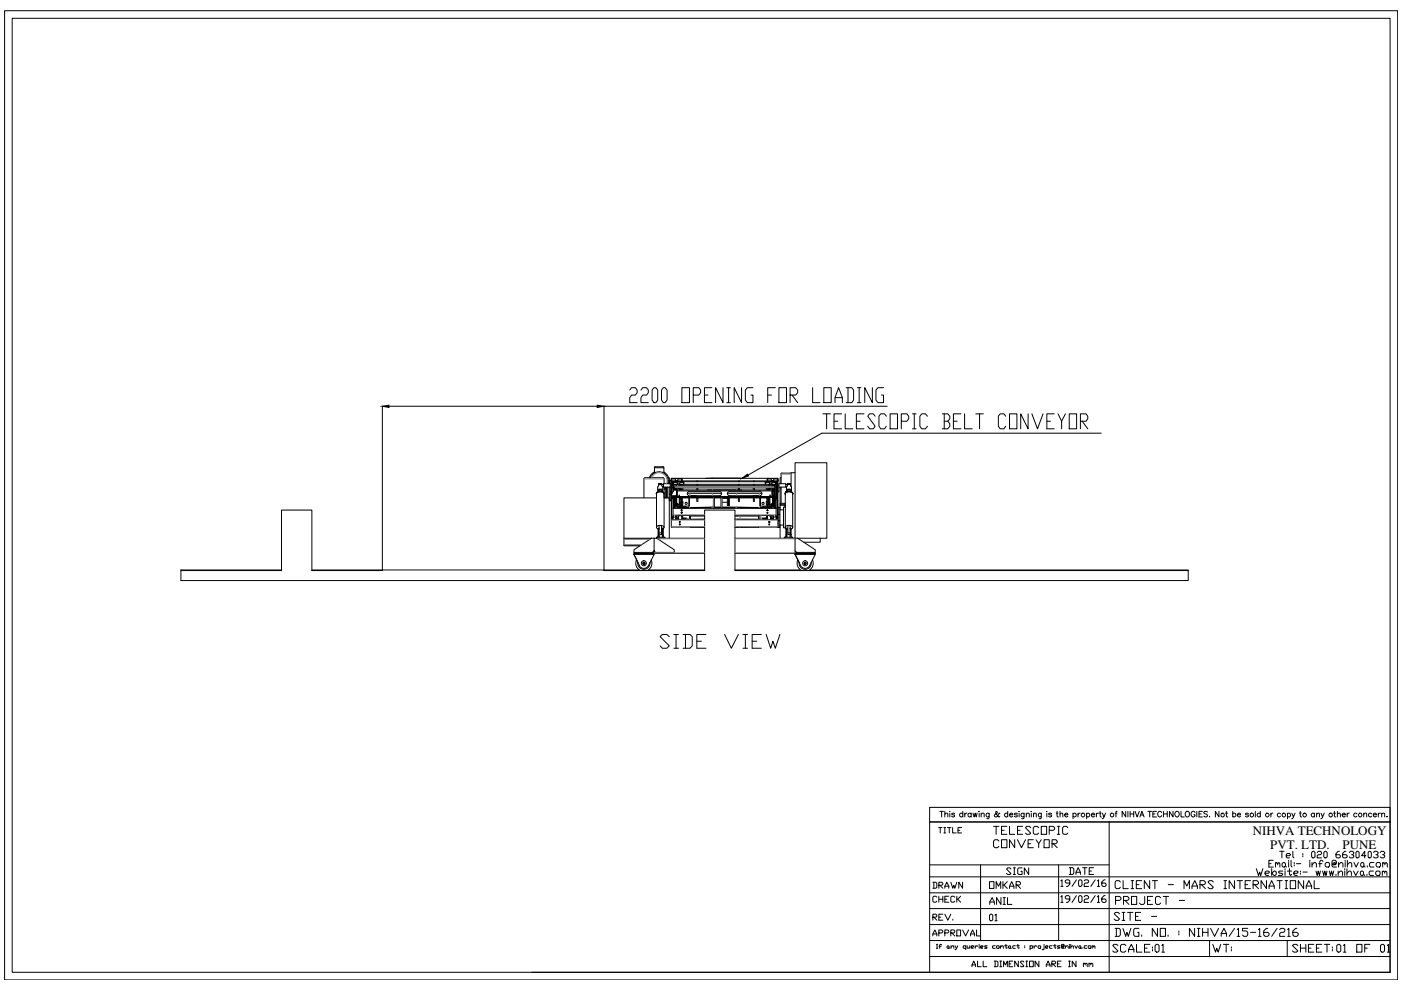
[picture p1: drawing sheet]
<svg xmlns="http://www.w3.org/2000/svg" width="297mm" height="210mm" viewBox="0 0 297 210" stroke-linecap="round" stroke-linejoin="round" font-family="sans-serif">
<defs><g id="words">
<g font-size="2.8">
<text x="265.6" y="177.1">NIHVA TECHNOLOGY</text>
<text x="269.3" y="180">PVT. LTD.</text>
<text x="284.7" y="180">PUNE</text>
</g>
</g></defs>
<!-- layer: 0 -->
<g fill="none" stroke="#000" stroke-width=".21">
<path d="M1 2.3h295.3v205.5h-295.3zM2.6 3.9h292.1v202.2h-292.1zM81.1 86.1v34.7M82.5 86.1h44.1M133.5 82.7l.4-.5h.8l.4 .5v.6l-.4 .5h-.8l-.4 .5v1.1h1.6M135.9 82.7l.4-.5h.8l.4 .5v.6l-.4 .5h-.8l-.4 .5v1.1h1.6M138.6 82.2h.5l.3 .5v2.1l-.3 .6h-.5l-.3-.6v-2.1zM139 98.9l-.3 .3M139 99h1.5M140.5 98.9l.3 .3M140.6 82.2h.4l.4 .5v2.1l-.4 .6h-.4l-.3-.6v-2.1zM144.6 82.2h1.6v3.2h-1.6z"/>
<path d="M147 83.8h1.2l.3-.5v-.6l-.3-.5h-1.2v3.2M149.4 83.8h.7M150.9 82.2h-1.5v3.2h1.5M153.3 82.2v3.2l-1.6-3.2v3.2M154.1 85.4h.8M154.1 82.2h.8M154.5 82.2v3.2M157.2 82.2v3.2l-1.5-3.2v3.2M159.6 82.2h-1.1l-.5 .5v2.1l.5 .6h1.1v-1.6h-.4M162.8 83.8h.8M164.4 82.2h-1.6v3.2M165.1 82.2h1.7v3.2h-1.7z"/>
<path d="M167.5 83.8h1.2l.4-.5v-.6l-.4-.5h-1.2v3.2M167.9 83.8l1.2 1.6M172.3 82.2v3.2h1.6M174.5 87.7h1.6M174.7 82.2h1.5v3.2h-1.5zM175.3 87.7v3.2M176.8 89.3h.8M177 85.4v-1.1l.8-2.1 .8 2.1v1.1M177 84.3h1.6M178.4 87.7h-1.6v3.2h1.6M179.2 87.7v3.2h1.6M179.4 82.2h1.2l.4 .5v2.1l-.4 .6h-1.2"/>
<path d="M179.8 82.2v3.2M181.6 89.3h.8M181.8 85.4h.7M181.8 82.2h.7M182.2 82.2v3.2M183.2 87.7h-1.6v3.2h1.6M185 82.2v3.2l-1.7-3.2v3.2M185.5 88.3l-.3-.6h-.8l-.4 .6 1.5 2.1-.3 .5h-.8l-.4-.5M187.3 82.2h-1.2l-.4 .5v2.1l.4 .6h1.2v-1.6h-.4M187.9 88.3l-.4-.6h-.8l-.3 .6v2.1l.3 .5h.8l.4-.5M188.1 86.1h-60v34.7M188.7 87.7h1.6v3.2h-1.6z"/>
<path d="M191.1 89.3h1.2l.4-.5v-.5l-.4-.6h-1.2v3.2M193.5 87.7h.7M193.5 90.9h.7M193.8 87.7v3.2M196.6 88.3l-.4-.6h-.8l-.4 .6v2.1l.4 .5h.8l.4-.5M199.8 87.7h1.2l.4 .6v.5l-.4 .5M200.2 89.3h.8l.4 .6v.5l-.4 .5h-1.2M200.2 87.7v3.2M202.1 89.3h.8M203.8 87.7h-1.7v3.2h1.7M204.5 87.7v3.2h1.6M206.9 87.7h1.6"/>
<path d="M207.7 87.7v3.2M213.2 88.3l-.3-.6h-.9l-.3 .6v2.1l.3 .5h.9l.3-.5M214 87.7h1.6v3.2h-1.6zM218 87.7v3.2l-1.6-3.2v3.2M218.8 87.7l1.2 3.2 1.1-3.2M222 89.3h.7M223.5 87.7h-1.5v3.2h1.5M224.3 87.7l.8 1.6v1.6M225.9 87.7l-.8 1.6M226.7 87.7h1.6v3.2h-1.6zM229.1 89.3h1.2l.3-.5v-.5l-.3-.6h-1.2v3.2M229.4 89.3l1.2 1.6"/>
<path d="M233.5 91.8h-59.3l-15.6 8.9M132.3 114.2v1.4M134.4 117.3h4.3v.2h-4.3zM134.4 117.5l.9 1.8M134.4 117.5l1.2 2.4M135 118.7a1.71 1.71 0 0 0 .7 2.2M135.2 119.3a1.29 1.29 0 0 0 1.3 1.4 1.29 1.29 0 0 0 1.3-1.4M135.9 115.6h-3.6v.1h3.4M136.5 101.5v4.1M136.8 101.3l-.3 .2M136.8 101.3h3.8l.2 .2M137.9 101.3a1.93 1.93 0 0 1 2.4-1.2 1.93 1.93 0 0 1 1.3 2.4"/>
<path d="M138.1 118.7a1.71 1.71 0 0 1-.8 2.2M138.1 114.1l-3.7 2.5v.5M138.1 114.1h-5.8v.1h5.7M138.1 114.1h.6M138.6 117.2l.1 .1M138.7 117.5l-1.2 2.4a1.08 1.08 0 0 1-1 .6 1.08 1.08 0 0 1-1-.6M138.7 114.1h.5l3.8 2.5v.5h-4l-.3-.3zM138.7 117.1h-4.3v.2M138.7 116.8l-.4 .3M138.7 116.8v.5h10.7M138.7 100.1a2.14 2.14 0 0 0-1 1.2M138.8 100.3v-1.1h2v1.1"/>
<path d="M139.2 114.1v-.2h1.8v.2M139.2 111.8v-7.1a.95 .95 0 0 1 1.6 0v.9h1.1v8.5M139.2 104.8a.85 .85 0 0 1 1.3-.4l.3 .1v.3M139.2 105.6h-6.9v8.5M139.2 114.1h10.2M139.4 104v-.8l.3-.2v-.4a.34 .34 0 0 0 .3 .2 .34 .34 0 0 0 .3-.2v.4l.2 .2v.8M139.5 113.7l-.2 .2M139.5 113.7v-.3h.2v.3M139.5 113.7h.2M139.6 104.2l.2-.1 .5 .1M139.7 102.6h.6M139.7 112.2v-.8h.6v1.6h-.6"/>
<path d="M139.7 112h-.2v.2M139.7 113.7v.2M140.3 113v.4h-.6v-1.2h-.2v1.2M140.3 104.2v-.3l-.2-.1h-.4v.4a.3 .3 0 0 1-.1-.5 .3 .3 0 0 1 .4 0 .28 .28 0 0 1 .4 .1 .28 .28 0 0 1-.1 .4M140.3 102.7h.4M140.4 112.1l-.2 .1M140.4 113.4v-1.2h.2v1.2M140.4 112.2v-.2h.2v.2M140.5 103.1h.2M140.6 113.7l.2 .2M140.6 113.7v-.3h-.2v.5M140.6 112.1a.47 .47 0 0 0 0-.6 .47 .47 0 0 0-.6-.1 .5 .5 0 0 0-.6 .1 .5 .5 0 0 0-.1 .5l.2 .2"/>
<path d="M140.7 100.1a2.14 2.14 0 0 1 1.1 2.4M140.8 104.6v7.2M140.8 104.6v-.1a.97 .97 0 0 0-1.7 .2M140.8 101.5v1.1M140.8 103.3v1.3M140.8 105.4l.2 .2M141.1 103.3l-.3 .2M141.1 103.6v2M141.3 103.4v2.2M141.4 103.3l-.6 .5M141.6 103.3v2.3M141.8 101.3h.1l-.1 1.1"/>
<path d="M141.9 105.6h.1M141.9 103.3h.1M142.1 102.6v1.7h.2M142.1 102.6h-1.4v.7h1.4M142.1 104.3v.4h-.2v1.5h.4M142.1 103.3h-.2v1.4M142.1 101.9h-.2v.7M142.1 102.9h.2M142.3 105.1h.1M142.3 101.4h22.7v.6h-22.7zM142.3 104.7h-.2v1.5M142.3 101.9h-.2v.7"/>
<path d="M142.3 107v-.9l.1 .9M142.3 101.6v4.5M142.4 111.7h.1M142.4 104.5h.1M142.4 101.6v3.2M142.5 103.5v1M142.5 101.5l-.1 .1M142.5 101.4l-.2 .2M142.5 101.5h.7v.4h.5v-.4h.7M142.5 101.5h1.9M142.6 110.1h.1M142.6 102v1.5h-.2"/>
<path d="M142.6 110.2v-.4h-.2v.4l-.1-3.2v4.7h1.3M142.6 110.2h1v-.4h.2v.4M142.6 102.5h.1M142.6 105.5h.1M142.6 105.1v.6h-.2M142.7 102.7v-.6h21.8v.6M142.7 106.1v-.9l.1 .9M142.7 109.5l-.1 .7M142.7 105.1v.1M142.7 109.6v.6M142.7 107.8h21.8M142.7 109.3h.2"/>
<path d="M142.8 102.7h2.1M142.8 102.3v1.8M142.8 105.1v.1M142.8 109.2v.1M142.9 102.2l-.2 .1M142.9 102.1l-.2 .2v1.9M142.9 109.3h-.2v.3M142.9 102.2h1.9M143 107.7v-.2h-.2v.2l-.1-1.6v3.1h.1M143 107.7h1v-.2h.2v.2h18.9v-.2h.2v.2h1M143 107.2h.1M143 105.5h.1"/>
<path d="M143 103.4h.1M143 102.7v1.2M143 105.1v2.6M143 103l.1 .5M143.1 107.2v-1.8l.1 1.8v-1.6h.2v1.5h1v-1.5h.2v1.6M143.1 103h.1M143.1 102v.1M143.1 102.7v1.2M143.1 105.1v.3M143.1 107.2v.5M143.1 102.9l-.1 .1M143.1 107.2l.1 .1z"/>
<path d="M143.1 107.2h.4l.1-.4v.4M143.1 103h21M143.2 107.3h.1M143.2 103h.1M143.2 103.1v.8M143.2 105.1v.3M143.2 102.7v.3M143.2 105.1v.5h.2M143.2 102v.1M143.3 103.4h.2M143.3 109.5h.1v.7M143.3 109.6v.6"/>
<path d="M143.3 103.8v.1M143.3 105.1v.5M143.4 105.9h.1M143.4 106.4h.1M143.4 107h.1M143.4 103.4l.1 .5M143.4 105.8h.1M143.4 106.7h.1M143.4 106.8h.1M143.4 103.5h.1M143.4 103.8l-.2 .1M143.4 110.1h.2"/>
<path d="M143.4 105.3h.1M143.4 109.9h.2M143.4 103.9h-.5l-.6 1M143.4 105.1h-1v1M143.5 105.4h.1M143.5 105.1v1.9M143.5 102.7l.1 .4M143.5 106.9h.1M143.5 107h.1M143.5 103.7v3.4M143.5 103l.1 .4v-.4M143.5 103.9v.1"/>
<path d="M143.6 103.9h20.1M143.6 103.4l-.1 .3M143.6 105.3h20.1M143.6 104.1h20.1M143.6 103.9v1.5M143.6 105.4l-.1-.1 .5 .1v-.4v.5h-.4M143.6 107.2l-.1 .1M143.6 102.7v.3M143.6 111.7h5.8M143.6 103.4h20M143.6 106.9h.4M143.6 107.3v.4"/>
<path d="M143.7 109.9v.3zM143.7 102v.1M143.7 109.3v.5M143.8 107.3v.4M143.8 109.8l.1 .3M143.8 110.1h5.6M143.8 102v.1M143.8 109.3v.5M144 109.3h.2M144 109.3h-.7v.3h-.6M144 103.7h.1M144 105.4h19.2"/>
<path d="M144 109.2l5.4 .1M144 103.4v.3h-.5M144 105.5v1.5h.1M144.1 110.7v.1M144.1 109.3h-.1M144.1 103.5h-.1v.4M144.1 103.8h.1M144.1 105.6h.1M144.1 106.5h.3M144.1 105.8h.3M144.1 105.7h.1M144.1 102.7v.3"/>
<path d="M144.1 103.4v.5M144.1 105.4v1.7M144.1 107.3v.1M144.1 105.5l.1 .3M144.2 103.9v-.4l.1 .4M144.2 111.1l-.1 .1M144.2 107.5h.1M144.2 107.5l.1 .2M144.2 111.2h.1M144.2 110.6h.1M144.2 107.3v.2l-.4-.1M144.2 107h.2"/>
<path d="M144.2 102.7v.3M144.2 103.4v.1M144.2 106.5v.6M144.3 103.8l.1 .1M144.3 105.5v.3M144.3 105.5h.1M144.4 103.4l-.1 .5M144.4 102.7v.3M144.4 101.4l.2 .2v.4l-.2-.5M144.4 108.2l.1 .1M144.4 108.7h.2M144.5 109.3v.3h.2"/>
<path d="M144.5 107.2l-.1 .1M144.5 107.5h.2v.2M144.5 102v.1M144.5 102.7v.3M144.5 109.6v.5M144.6 108.7h.1M144.6 105.6l.1 1.1M144.6 105.6h18.1M144.6 103.4v.5M144.6 105.6h.1M144.6 107.2l-.1 .5M144.6 108.1v.2"/>
<path d="M144.6 108.7l-.1 .2M144.7 106.7h.1M144.7 106.3h.1v.7h-.2M144.7 107v.3h-1.6M144.7 107.3h1.4M144.7 105.6h.1M144.7 102v.1M144.7 102.7v.3M144.7 109.3v.5M144.7 109.9v.2M144.8 103.4v.5M144.8 102.1l.2 .2v.4l-.2-.5-.7 .1v.3h-.5v-.3h-.7"/>
<path d="M144.9 107.5l.1 .2M145 110h.2M145 107.5h.2M145 110h-.2v.1M145 102.7h17.3M145 110v.1M145.1 107.5l.1 .1M145.1 107.6v-.1h-.3v.2M145.2 110h.2v.1M145.2 107.7v-.2h.3v.2M145.2 110v.1M145.3 107.5h.1"/>
<path d="M145.4 109.9l.1 .1M145.4 109.9l-.7-.1h.9l.1 .3M145.4 107.5v.2M145.5 107.6h10.6l5.4 .1M145.5 110.1h.7M145.5 110.1h.1M145.6 107.6h10.6l5.4 .1M145.8 104.6h7.2M146.1 105.6v1.7M146.2 104.2a.44 .44 0 0 0-.5 .5 .44 .44 0 0 0 .5 .4M146.2 105.6v1.7h-.1M146.2 104.3h6.4"/>
<path d="M146.2 109.3v.8M146.4 111.7v.1M146.4 109.4v.7M146.4 109.4h3M146.4 111.8h3M147.7 105.6v.7h.3v-.7M147.7 102v.1M147.7 102.7v.3M147.7 103.4v.5M148 102v.1M148 102.7v.3M148 103.4v.5"/>
<path d="M149.4 110.1h-3.2M149.6 101.4h8.1M150 103.9h7.2M151 101.4h.1M151.3 105.6v2M151.5 105.6v2M152.5 104.2a.44 .44 0 0 1 .5 .5 .44 .44 0 0 1-.5 .4h-6.4M152.9 105.6v2M153.1 105.6v2M153.1 106.5h1.1M153.1 105.6h1.1M154.2 105.6v1.6h.2"/>
<path d="M154.3 104.6h7.2M154.4 105.6v1.6h.2v-1.6M154.7 104.2a.44 .44 0 0 0-.5 .5 .44 .44 0 0 0 .5 .4h6.5M154.7 104.3h6.4M155.8 110.1h5.8M155.8 117.3h12.8v-.2h4.2v.2M155.8 111.7h7.8M155.8 114.1h12.8v-16h6.7v16h-6.2M155.8 109.4h5M155.8 110.1h7.7M156.3 101.4h.1M156.3 109.3v.1"/>
<path d="M156.5 105.6v.7h.3v-.7M156.5 102v.1M156.5 102.7v.3M156.5 103.4v.5M156.8 102v.1M156.8 102.7v.3M156.8 103.4v.5M159.7 105.6v.7h.2v-.7M159.7 102v.1M159.7 102.7v.3M159.7 103.4v.5M159.9 102v.1"/>
<path d="M159.9 102.7v.3M159.9 103.4v.5M160.8 110h.1M160.8 109.4v.7zM160.8 111.7h.1M160.8 109.6v.5zM160.8 110v.1zM160.8 111.8h-5M161.1 104.2a.44 .44 0 0 1 .4 .5 .44 .44 0 0 1-.4 .4M161.1 105.6v1.7l.1-1.7M161.1 109.3v.8M161.2 107.3h1.5"/>
<path d="M161.7 110.1h-.1M161.7 110h.1M161.8 110l.7-.2h-.8v.3M161.8 110h.2M161.8 107.5h.2M161.8 107.5v.2M161.8 110v.1M161.9 107.5l.1 .1M161.9 107.5h-.2v.2M161.9 107.5v.1M162.1 110h.1v.1M162.1 107.7v-.2h.2v.2"/>
<path d="M162.1 110v.1M162.1 107.5h.1M162.2 107.5v.2M162.3 102.3h.9v.3h.5v-.3h.7l.1 2.9M162.3 102.7h2.2M162.4 102.1l-.1 .1v.5v-.4M162.4 102.2h2M162.5 103.4v.5M162.5 109.3v.5M162.5 109.9v.2M162.5 109.6h.2M162.6 108.2l.2 .1"/>
<path d="M162.6 105.6h.1M162.6 106.3h-.1v.7h.2M162.6 107v.3M162.6 108.2h.2M162.6 108.7h.2M162.7 105.6v1.1M162.7 105.6h.1M162.7 107.2v-1.6h.2v1.5h1v-1.5h.2v1.6M162.7 107.2l.1 .1M162.7 107.2v.1h1.5M162.7 103.4v.5M162.7 107.5h-.2v.2"/>
<path d="M162.7 107.3v.4M162.7 108.7v.2M162.7 109.3v.8M162.8 108.2h.1M162.8 105.5l.1 .1M162.8 101.4l-.2 .2v.4l.2-.5M162.9 101.5h.6v.4h.5v-.4h.8M162.9 101.5h1.9M162.9 102.7v.3M162.9 106.5h.2M162.9 105.5v.3h.2v-.3M162.9 107h.1"/>
<path d="M162.9 102v.1M162.9 103.4v.5M163 103.9v-.4h.1v.4v-.4h.1v.4M163 107.5h.1l-.1 .2M163 103.8l-.2 .1M163 105.5v.3M163 110.7h.2M163 107.3v.2l.5-.1M163 102.7v.3M163 103.4v.1M163 106.5v.6M163 110.7h.1"/>
<path d="M163 111.2h.2M163.1 103.8h.1M163.1 105.6h.1M163.1 105.7h.1M163.1 105.5h.1M163.1 109.3h.2M163.1 107.5h.1M163.1 105.4v1.6h.1v-1.5M163.2 102v.1M163.2 102.7v.3M163.2 103.4v.1M163.2 107v.1"/>
<path d="M163.2 107.3v.1M163.2 109.3h.1M163.2 110.7h.1M163.2 103.7h.1M163.2 109.2l-7.4 .1M163.2 103.4h.1M163.2 103.4v.3h.6M163.2 106.9h.4M163.2 105.5h.5M163.3 109.3h.7v.3h.5v-.3M163.4 109.8h.1h-.1v.3M163.4 109.8h.1"/>
<path d="M163.4 102v.1M163.4 109.3v.5M163.5 109.8h.1M163.5 110.2v-.4h.2v.4h.9M163.5 107.3v.4M163.5 110.2v-.3l.1 .3M163.5 102v.1M163.5 109.3v.5M163.6 107.3v.4M163.7 102.7v.3M163.7 103.9v.1M163.7 103.9v1.5h-.4l-.1-.4v.5"/>
<path d="M163.7 105.3l-.1 .1M163.7 103.4h.1M163.7 110.1h.2M163.7 106.9h.1M163.7 111.7h1.2M163.7 109.9h.2M163.7 103l-.1 .4 .1-.4M163.7 107h.1M163.7 106.9v.2M163.8 105.4h.1M163.8 103.5l.1 2.1M163.8 105.3l.1 1.7-.1-1.6"/>
<path d="M163.8 103.4h.2M163.8 102.7v.3M163.8 103.4v2M163.9 106.4h.1M163.9 105.9h.1M163.9 107h.1M163.9 103.8h.1v.4h-.1zM163.9 105.8h.1M163.9 106.7h.1M163.9 106.8h.1M163.9 104.2h.1M163.9 105.2l.1-.1v.5h-.1z"/>
<path d="M163.9 103.4v.1M164 107.3h.1M164 109.5h-.1v.7M164 109.6v.6M164 103l.1 1.5M164 103h.1M164 107.2h-.3l-.1-.4 .1 .5M164 102v.1M164 102.7v.3M164.1 107.2l-.1 .1M164.1 107.3h.1M164.1 103h.1"/>
<path d="M164.1 107.2h-.1M164.1 107.2v-1.8l.1 1.8M164.1 105.4v-.9l.1 .9M164.1 103v.5l.1-.5M164.2 105.5h-.1M164.2 102.7l-.1 .2M164.2 105l.1 2.5M164.2 107.2l.1 .5M164.2 102v.1M164.2 107.2v.5M164.2 103.4v.7M164.2 105v.5"/>
<path d="M164.3 102.7l-.1 1.4M164.3 103.4l-.1 1.1M164.4 102.1l.1 .2v2.9M164.5 106.1v1.6v-.2h-.2v.2M164.5 106.1v3.1h-.1M164.5 106.1v-.9v.9M164.5 102.7h.1M164.5 109.5l.1 .7M164.5 109.6v.6M164.6 110.1h.1M164.6 102v1.5h.2M164.6 110.2v-.4h.2v.4l.1-3.2v4.7"/>
<path d="M164.6 103.5v1M164.7 101.4l.2 .2v4.5M164.7 101.5l.1 4.6M164.8 104.5h-.2v1.2h.2M164.8 107v-.9l.1 .9M164.8 111.7h-.1M164.9 110.4h.2v1.4l-.2-.1M164.9 109h.2v1.4h.3v1.4h-.3M164.9 107.6h.2v1.4h.3v1.4M164.9 102.9h.2M165.1 103.3h1.5v-.7h-1.5v1.7h-.2M165.1 107.6h.3v1.4"/>
<path d="M165.4 103.3v.1h.2M165.4 103.4v4.7h.7M165.4 106.9h1.1M165.4 106.7h1.1M165.4 107.1h1.1M165.6 101.3h-.2v1.3M165.6 100.5v2.1M165.6 103.3v3.4M165.8 100.3l-.2 .2M165.8 100.3h1.9M166.1 111.3h-.7v2.8M166.3 114.1v-.2h1.8v.2"/>
<path d="M166.5 104.7a.95 .95 0 0 1 1.5-.3l.1 .3M166.5 107.1v.3M166.5 111.8v-7.1a.89 .89 0 0 1 1.6 0v7.1M166.5 104.8a.53 .53 0 0 1 .2-.5 .53 .53 0 0 1 .6 0 .58 .58 0 0 1 .8 .5M166.5 107.4v.1M166.5 107.5h-.4v4.4h.4M166.6 103.1h.2M166.6 102.7h.4M166.6 113.7h.2v.2M166.6 113.7l-.2 .2M166.6 113.7v-.3h.2v.3M166.6 113.4v-1.2h.2v1.2"/>
<path d="M166.6 112.1a.44 .44 0 0 1 0-.6 .44 .44 0 0 1 .6-.1 .56 .56 0 0 1 .6 .1 .56 .56 0 0 1 .2 .5l-.3 .2M166.6 112.2v-.2h.2v.2M166.8 104v-.8l.2-.2v-.4a.34 .34 0 0 0 .3 .2 .34 .34 0 0 0 .3-.2v.4l.2 .2v.8M166.8 112.1l.2 .1M166.8 104.2h-.3v.2M166.9 104.2l.2-.1 .5 .1M166.9 104.2a.33 .33 0 0 1 0-.5 .33 .33 0 0 1 .5 0 .27 .27 0 0 1 .3 .1 .27 .27 0 0 1-.1 .4M167 104.2v-.3l.2-.1 .4 .1v.3M167 102.6h.6M167 113v.4h.5v.5M167 113h.5M167.5 112.2h.2v1.2h-.2z"/>
<path d="M167.5 112.2v-.8h-.5v1.6M167.5 112h.2v.2M167.7 113.4v.3l.2 .2M167.7 104.1v.1M168.5 114.1l.1 .1M168.6 117.3h4.2v.2h-4.2zM168.6 114.2l-.1 3.1M168.6 100.2h-.9v2.9M168.6 117.5l1.2 2.4M168.6 117.5l.9 1.8M168.6 116.8l.3 .3M169.1 114.1l3.7 2.5v.5"/>
<path d="M169.1 114.1h-.5v.1M169.2 118.7a1.71 1.71 0 0 0 .7 2.2M172 119.3a1.29 1.29 0 0 1-1.3 1.4 1.29 1.29 0 0 1-1.3-1.4M172.3 118.7a1.71 1.71 0 0 1-.8 2.2M172.8 117.5l-1.1 2.4a1.08 1.08 0 0 1-1 .6 1.08 1.08 0 0 1-1-.6M173.9 114.1v.9h-3.5M38.4 121h21.3v-12.9h6.4v12.9h15v-.2l68.3 .2v-12.9h6.4v12.9h96.1v2.1h-213.5zM59.7 120.8h-21.3v.2M66.1 120.8h15M128.1 120.8h7.5M137.5 120.8h11.9M141.9 135l-.5-.5h-1l-.4 .5 1.9 1.9-.5 .5h-1l-.4-.5"/>
<path d="M142.9 134.5h.9M142.9 137.4h.9M143.3 134.5v2.9M144.8 134.5h1.5l.5 .5v1.9l-.5 .5h-1.5M145.3 134.5v2.9M147.7 136h1M149.7 134.5h-2v2.9h2M153.6 134.5l1.5 2.9 1.4-2.9M155.8 120.8h13.9M157.5 134.5h1M157.5 137.4h1M158 134.5v2.9"/>
<path d="M159.5 136h.9M161.4 134.5h-1.9v2.9h1.9M162.4 134.5l1 2.9 .5-1.4 .5 1.4 1-2.9M171.7 120.8h80.2v.2M197.1 171.2h97.6v3.1h-97.6zM199 175.5h.7M199.3 172h.7M199.3 175.5v1.1M199.6 172v1.2M200.1 175.5h.4M200.1 176.6h.4M200.3 172.6l.3-.2 .3 .1 .1 .7"/>
<path d="M200.3 172v1.2M200.3 175.5v1.1M200.9 175.5h.7M201.3 175.5v1.1M201.3 172.1h.1M201.4 172.5v.7M202 175.5v1.1h.7M202.4 172.6l-.2-.2-.4 .1v.2l.4 .1 .2 .2-.2 .2-.4-.2M203.1 176.1h.4M203.9 175.5h-.8v1.1h.8M204.1 172.6a.38 .38 0 0 0-.5-.1 .38 .38 0 0 0 0 .6 .38 .38 0 0 0 .5-.1M204.1 172v1.2"/>
<path d="M204.6 172.4v.8M205 172.4l-.3 .1-.1 .2M205.9 172.6a.38 .38 0 0 0-.5-.1 .38 .38 0 0 0 0 .6 .38 .38 0 0 0 .5-.1M205.9 172.4v.8M206.3 172.4l.2 .8 .3-.8 .2 .8 .2-.8M207.5 172.1h.1zM207.6 172.5v.7M208 172.6l.3-.2 .3 .1 .1 .7M208 172.4v.8M209.7 172.4v1.1l-.5 .1M209.7 172.6a.38 .38 0 0 0-.5-.1 .38 .38 0 0 0 0 .6 .38 .38 0 0 0 .5-.1M210.7 175.2h1.1"/>
<path d="M211.2 175.2v1.7M211.8 178.3l-.3-.3h-.6l-.2 .3v1.1l.2 .3h.6l.3-.3M212 172.5l-.1-.1a1.11 1.11 0 0 1-.9 .8l-.2-.3 .7-.6-.2-.3-.2 .2 .1 .3 .3 .5 .3 .2 .2-.1M212.3 178h1.2v1.7h-1.2zM212.3 176.1h.6M213.5 175.2h-1.2v1.7h1.2M213.7 172.6a.38 .38 0 0 0-.6-.1 .38 .38 0 0 0 0 .6 .38 .38 0 0 0 .6-.1M213.7 172v1.2M214 172.7h.7a.34 .34 0 0 0-.3-.3 .34 .34 0 0 0-.4 .3l.3 .5 .4-.2M214 175.2v1.7h1.1M215.1 178v1.7l-1.1-1.7v1.7M215.7 172.6l-.2-.2-.4 .1v.2l.4 .1 .2 .2-.2 .2-.4-.2"/>
<path d="M215.7 178l.9 1.7 .8-1.7M215.7 176.1h.6M216 172.1h.1M216.1 172.5v.7M216.8 175.2h-1.1v1.7h1.1M217.1 172.4v1.1l-.5 .1M217.1 172.6a.38 .38 0 0 0-.5-.1 .38 .38 0 0 0 0 .6 .38 .38 0 0 0 .5-.1M217.6 172.6l.3-.2 .2 .1 .1 .7M217.6 172.4v.8M218 178.9h.5M218.5 175.5l-.2-.3h-.6l-.3 .3 1.1 1.1-.2 .3h-.6l-.3-.3M218.6 172.1h.1"/>
<path d="M218.7 172.5v.7M219.1 178h-1.1v1.7h1.1M219.1 172.6l.3-.2 .3 .1v.7M219.1 172.4v.8M219.7 178l.5 .9v.8M220.2 175.5l-.3-.3h-.5l-.3 .3v1.1l.3 .3h.5l.3-.3M220.8 172.4l-.1 1.1-.4 .1M220.8 172.6a.36 .36 0 0 0-.6-.1 .36 .36 0 0 0 0 .6 .36 .36 0 0 0 .6-.1M220.8 175.2h1.1v1.7h-1.1zM220.8 178l-.6 .9M221.4 178h1.1v1.7h-1.1zM221.9 172.1h.1z"/>
<path d="M222 172.5v.7M222.5 176.1h.8l.3-.3v-.3l-.3-.3h-.8v1.7M223 172.6l-.3-.2-.3 .1v.2l.4 .1 .2 .2-.3 .2-.4-.2M223.1 178.9h.8l.3-.3v-.3l-.3-.3h-.8v1.7M223.3 178.9l.9 .8M223.9 172.4h.4M224.1 172v1l.3 .2M224.2 175.2h.5M224.2 176.9h.5M224.5 175.2v1.7M224.7 172.6l.3-.2 .3 .1v.7M224.7 172v1.2"/>
<path d="M225.7 172.7h.7a.34 .34 0 0 0-.3-.3 .34 .34 0 0 0-.4 .3l.3 .5 .4-.2M226.4 175.5l-.3-.3h-.5l-.3 .3v1.1l.3 .3h.5l.3-.3M227.5 172.6a.38 .38 0 0 1 .6-.1 .38 .38 0 0 1 0 .6 .38 .38 0 0 1-.6-.1M227.5 172.4v1.2M228.6 172.4v.8M229 172.4l-.3 .1-.1 .2M230.4 172.6a.38 .38 0 0 1 .5-.1 .38 .38 0 0 1 0 .6 .38 .38 0 0 1-.5-.1M230.4 172.4v1.2M231.4 172.7h.7a.39 .39 0 0 0-.5-.3 .39 .39 0 0 0-.3 .4 .39 .39 0 0 0 .3 .4l.5-.2M232.5 172.4v.8M232.9 172.4l-.3 .1-.1 .2M233.1 172.4h.4"/>
<path d="M233.3 172v1l.2 .2M233.7 172.4l.4 .8 .3-.8M234.1 173.2l-.4 .4M235.2 174.3v31.8M236.4 172.4h.4M236.9 172l-.3 .2v1M238.7 172v1.2l-.8-1.2v1.2M239.1 172v1.2M239.6 172v1.2M239.6 172.6h.8M240.4 172v1.2M240.7 172l.4 1.2 .5-1.2"/>
<path d="M241.7 173.2l.4-1.2 .5 1.2M241.9 172.8h.5M243.4 172h.8M243.8 172v1.2M244.4 172.6h.5M245.2 172h-.8v1.2h.8M246.3 172.3a.44 .44 0 0 0-.5-.3 .44 .44 0 0 0-.4 .5v.2a.43 .43 0 0 0 .4 .5 .43 .43 0 0 0 .5-.3M246.7 172.6h.8M246.7 172v1.2M247.5 172v1.2M248.7 172v1.2l-.8-1.2v1.2M249.2 172.2l.1-.1a.55 .55 0 0 1 .7 .5 .55 .55 0 0 1-.7 .5l-.2-.4z"/>
<path d="M250.4 172v1.2h.7M251.5 172.1l.1-.1a.56 .56 0 0 1 .6 .7 .56 .56 0 0 1-.7 .4l-.2-.4zM253.4 172.3a.44 .44 0 0 0-.5-.3 .44 .44 0 0 0-.4 .5v.2a.43 .43 0 0 0 .4 .5 .43 .43 0 0 0 .5-.5h-.3M253.7 172v1.2M254.2 172.6h.5M254.9 172h-.7v1.2h.7M256 172.2l-.3-.2-.5 .2 .1 .2 .7 .5-.3 .3-.5-.2M256.5 173.1h.1M258.4 172v1.2l-.7-1.2v1.2M259.8 172.4h.5M260 172v1l.3 .2M261.4 172.6a.38 .38 0 0 1 .5-.1 .38 .38 0 0 1 0 .6 .38 .38 0 0 1-.5-.1"/>
<path d="M261.4 172v1.2M262.3 172.7h.7a.34 .34 0 0 0-.3-.3 .34 .34 0 0 0-.4 .3l.3 .5 .4-.2M264.7 172.6l-.2-.2-.4 .1v.2l.4 .1 .2 .2-.2 .2-.4-.2M266.1 172v1.2M267.2 172.6a.38 .38 0 0 0-.6-.1 .38 .38 0 0 0 0 .6 .38 .38 0 0 0 .6-.1M267.2 172v1.2M269.5 172.4v.8M269.9 172.4l-.3 .1-.1 .2M271.5 172.6a.38 .38 0 0 0-.6-.1 .38 .38 0 0 0 0 .6 .38 .38 0 0 0 .6-.1M273 172.6a.38 .38 0 0 1 .5-.1 .38 .38 0 0 1 0 .6 .38 .38 0 0 1-.5-.1M273 172.4v1.2M273.9 172.4l.3 .8 .4-.8"/>
<path d="M274.2 173.2l-.3 .4M275.5 172.4h.4M275.7 172v1l.3 .2M278.7 172.6a.38 .38 0 0 0-.6-.1 .38 .38 0 0 0 0 .6 .38 .38 0 0 0 .6-.1M278.7 172.4v.8M279.1 172.6l.3-.2 .3 .1v.7M279.1 172.4v.8M280.1 172.4l.3 .8 .4-.8M280.4 173.2l-.4 .4M282.7 172.4h.5M282.9 172v1l.3 .2M283.5 172.6l.3-.2 .3 .1 .1 .7"/>
<path d="M283.5 172v1.2M284.6 172.7h.6a.39 .39 0 0 0-.4-.3 .39 .39 0 0 0-.3 .4 .39 .39 0 0 0 .4 .4l.3-.2M285.6 172.4v.8M286.1 172.4l-.3 .1-.2 .2M287.7 172.6a.38 .38 0 0 0-.6-.1 .38 .38 0 0 0 0 .6 .38 .38 0 0 0 .6-.1M289.1 172.6l.3-.2 .3 .1 .1 .7M289.1 172.4v.8M290.8 172.6a.38 .38 0 0 0-.5-.1 .38 .38 0 0 0 0 .6 .38 .38 0 0 0 .5-.1M291.2 172.7h.6a.39 .39 0 0 0-.4-.3 .39 .39 0 0 0-.3 .4 .39 .39 0 0 0 .3 .4l.4-.2M292.2 172.4v.8M292.7 172.4l-.3 .1-.2 .2M292.9 172.6l.3-.2 .3 .1 .1 .7"/>
<path d="M292.9 172.4v.8M294 173.1h.1zM294.7 174.3v31.8M294.7 174.3h-97.6v31.8M197.1 196h97.6M197.1 192.6h97.6M197.1 189.3h97.6M197.1 185.9h97.6M197.1 183.4h38.1M197.1 199.4h97.6M197.8 187.1h.6l.2 .2v.8l-.2 .2h-.6M197.8 194.5h.6l.2-.5-.2-.2h-.6v1.3"/>
<path d="M197.8 198.4v-.4l.4-.8 .4 .8v.4M197.8 198h.8M198 187.1v1.2M198 194.5l.6 .6M198.6 190.2l-.2-.2h-.4l-.2 .2v.9l.2 .2h.4l.2-.2M199.1 187.7h.6l.2-.4-.2-.2h-.6v1.2M199.1 197.8h.6l.2-.4-.2-.2h-.6v1.2M199.1 190v1.3M199.1 190.7h.8M199.1 194.5h.4M199.3 187.7l.6 .6M199.9 193.8h-.8v1.3h.8"/>
<path d="M199.9 190v1.3M200.3 188.3v-.4l.4-.8 .5 .8v.4M200.3 193.8l.7 1.3 .6-1.3M200.3 197.8h.7l.2-.4-.2-.2h-.7v1.2M200.3 187.9h.9M200.3 190.7h.4M201.2 190h-.9v1.3h.9M201.6 187.1l.4 1.2 .2-.6 .2 .6 .5-1.2M201.6 197.8h.6l.2-.4-.2-.2h-.6v1.2M201.8 197.8l.6 .6M202 194.9v.2M202.4 190.2l-.2-.2h-.4l-.2 .2v.9l.2 .2h.4l.2-.2"/>
<path d="M202.9 197.2h.8v1.2h-.8zM202.9 190v1.3M203.1 190.7l.6 .6M203.7 190l-.6 .7h-.2M204.1 187.1v1.2l-.8-1.2v1.2M204.1 197.2l.6 1.2 .7-1.2M205.8 198.4v-.4l.4-.8 .4 .8v.4M205.8 198h.8M207.1 197.2v1.2h.8M207.9 183.4v16M209.8 186.9h.9v1.5h-.9zM209.8 194l.2-.2 .5 .2v1l-.2 .2-.5-.2z"/>
<path d="M209.8 191.8v-.6l.6-.9 .4 .9v.6M209.8 191.2h1M210.9 194l.3-.2v1.4M210.9 195.2h.5M211.2 188.4v-1.5l.5 1 .5-1v1.5M212.2 190.3v1.5l-.9-1.5v1.5M212.6 186.9v1.5M212.7 191.8h.4M212.7 190.3h.4M212.9 187.6l.7 .8M212.9 190.3v1.5M213.6 186.9l-.7 .7h-.3"/>
<path d="M213.6 190.3v1.5h.9M214 188.4v-.5l.5-1 .5 1v.5M214 187.9h1M214.3 184.3l-.2-.3h-.4l-.3 .3 .9 .9-.2 .2h-.4l-.3-.2M214.8 184h.5M214.8 185.4h.5M215.1 184v1.4M215.4 187.6h.8l.2-.4-.2-.3h-.8v1.5M215.7 187.6l.7 .8M216.7 184h-.7l-.2 .3v.9l.2 .2h.7v-.7h-.2M218.1 184v1.4l-.9-1.4v1.4M224.5 183.4v16"/>
<path d="M224.9 186.8l.3-.3v1.4M224.9 190.1l.3-.2v1.4M224.9 187.9h.5M224.9 191.3h.5M226.7 184h.7l.3 .2v1l-.3 .2h-.7M226.8 187.2h-.7l-.3-.2v-.2l.3-.3h.5l.2 .3v.7l-.4 .4h-.3M226.8 190.6h-.7l-.3-.2v-.3l.3-.2h.5l.2 .2v.8l-.4 .4h-.3M226.9 184v1.4M228.1 185.4v-.5l.5-.9 .5 .9v.5M228.1 184.9h1M228.2 186.5l-.9 1.4M228.2 189.9l-.9 1.4"/>
<path d="M228.7 186.8l.2-.3 .5 .3v.9l-.2 .2h-.3l-.2-.2zM228.9 189.9h.3l.2 .2v1l-.2 .2h-.3l-.2-.2v-1zM229.5 184h1M229.9 186.8l.2-.3h.4l.3 .3v.2l-.3 .2h-.4l-.2 .3v.4h.9M229.9 190.1l.2-.2h.4l.3 .2v.3l-.3 .2h-.4l-.2 .3v.4h.9M230 184v1.4M230.9 184.7h.5M231.9 184h-1v1.4h1M232.2 186.5l-.9 1.4M232.2 189.9l-.9 1.4M232.7 186.8l.2-.3v1.4M232.7 190.1l.2-.2v1.4"/>
<path d="M232.7 187.9h.4M232.7 191.3h.4M234.3 186.5h-.2l-.5 .5v.7l.2 .2h.5l.2-.2-.2-.5h-.7M234.3 189.9h-.2l-.5 .5v.7l.2 .2h.5l.2-.2-.2-.5h-.7M236.4 196.8h.9l.2 .3v1.1l-.2 .3h-.9M236.5 190.9h.9l.3-.2v-.3l-.3-.3h-.9v1.7M236.7 196.8v1.7M237.4 193.7l-.3-.3h-.6l-.3 .3 1.2 1.1-.3 .3h-.6l-.3-.3M237.5 187l-.2-.3h-.6l-.3 .3v1.1l.3 .3h.6l.2-.3M237.9 193.4h.6M237.9 195.1h.6M238.1 196.8l.6 1.7 .2-.8 .3 .8 .6-1.7"/>
<path d="M238.1 186.7v1.7h1.1M238.2 190.9h.9l.3-.2v-.3l-.3-.3h-.9v1.7M238.2 193.4v1.7M238.5 190.9l.9 .9M239.1 193.4h1.1M239.6 193.4v1.7M239.8 186.7h.6M239.8 188.4h.6M239.9 190.1h1.1v1.7h-1.1zM240.1 186.7v1.7M240.7 194.3h.6M240.9 187.6h.6"/>
<path d="M241.5 196.8h-.9l-.2 .3v1.1l.2 .3h.9v-.8h-.3M241.9 193.4h-1.2v1.7h1.2M242.1 186.7h-1.2v1.7h1.2M242.1 198.2v.3M242.7 190.1v1.4l-.3 .3h-.5l-.3-.3M243.3 190.9h.5M243.8 186.7v1.7l-1.2-1.7v1.7M244.1 194.3h1.1M244.3 186.7h1.1M244.4 190.1h-1.1v1.7h1.1M244.9 186.7v1.7M245.4 196.8v1.7l-1.1-1.7v1.7"/>
<path d="M246 196.8h1.1v1.7h-1.1zM246.1 190.4l-.3-.3h-.6l-.2 .3v1.1l.2 .3h.6l.3-.3M246.6 190.1h1.2M247.2 190.1v1.7M247.7 198.2v.3M247.7 187.6h1.1M249.9 197.4v.3M249.9 197.9v.3M250 190.9h1.2M251 188.4v-1.7l.6 1.2 .6-1.2v1.7M252.7 188.4v-.5l.6-1.2 .6 1.2v.5M252.7 187.9h1.2"/>
<path d="M253.3 196.8v1.7l-1.1-1.7v1.7M253.9 196.8h.5M253.9 198.5h.5M254.1 196.8v1.7M254.4 187.6h.9l.3-.3v-.3l-.3-.3h-.9v1.7M254.7 187.6l.9 .8M255 196.8v1.7M255 197.7h1.1M256.1 196.8v1.7M256.5 199.4v3.4M256.7 196.8l.8 1.7 .9-1.7M257.3 187l-.3-.3h-.6l-.3 .3 1.2 1.1-.3 .3h-.6l-.3-.3"/>
<path d="M258.9 198.5v-.6l.6-1.1 .6 1.1v.6M258.9 197.9h1.2M259.5 186.7h.6M259.5 188.4h.6M259.8 186.7v1.7M261.7 186.7v1.7l-1.1-1.7v1.7M261.7 196.8l-1.1 1.7M262.3 197.1l.3-.3v1.7M262.3 186.7h1.1M262.3 198.5h.5M262.9 186.7v1.7M264 187.6h.5"/>
<path d="M264.5 196.8h-1.1v.6h.9l.2 .3v.5l-.2 .3h-.6l-.3-.3M265.1 186.7h-1.1v1.7h1.1M265.1 197.7h1.1M265.7 187.6h.8l.3-.3v-.3l-.3-.3h-.8v1.7M266 187.6l.8 .8M266.4 184.2l.4 1.4 .3-.7 .2 .7 .5-1.4M266.8 197.1l.3-.3v1.7M266.8 198.5h.6M268.2 185.2h.7l.3-.3-.3-.2h-.4l-.3 .2v.5l.3 .2h.4M268.5 186.7v1.7l-1.1-1.7v1.7M268.8 196.8h-.3l-.6 .6v.8l.3 .3h.6l.3-.3v-.3l-.3-.2h-.9M269 183.1h.5"/>
<path d="M269.1 188.4v-.5l.5-1.2 .6 1.2v.5M269.1 187.9h1.1M269.6 185.2l.5-.5 .5 .2v.5l-.3 .2h-.2zM269.6 184.2v1.4M270 182.4h-1v1.4h1M270.4 183.1l.3-.2 .2 .5M270.4 182.9v.9M270.8 186.7h1.1M270.8 196.8l-1.2 1.7M270.9 183.1l.2-.2 .3 .2v.7M271.3 197.1l.3-.3h.6l.2 .3v.3l-.2 .3h-.6l-.3 .2v.6h1.1M271.3 180.5h.9"/>
<path d="M271.3 186.7v1.7M271.8 180.5v1.4M271.8 183.1l.5-.2 .2 .2v.5l-.4 .2-.3-.2zM272 184.7h-.7l-.2 .2 .2 .3h.4l.3 .2-.3 .2h-.6M272.5 184.2v.2M272.5 184.7v.9M272.5 186.7h.5M272.5 188.4h.5M272.5 183.6l.3 .2M272.7 181.4h.7l.2-.2-.2-.2h-.5l-.2 .2v.5l.2 .2h.5M272.7 186.7v1.7M272.9 184.7h1"/>
<path d="M272.9 199.4v3.4M273 197.1l.3-.3v1.7M273 198.5h.6M273.2 182.4v.3M273.2 182.9v.9M273.4 184.2v1.2l.2 .2 .3-.2M273.6 186.7h1.1v1.7h-1.1zM273.7 182.4v1.2l.2 .2M274.1 180.5v1.2l.3 .2M274.3 185.2h.7l.3-.3-.3-.2h-.4l-.3 .2v.5l.3 .2h.4M274.4 182.9v.2M274.4 183.4v.2"/>
<path d="M274.9 183.1h.9M275 196.8h-.3l-.6 .6v.8l.3 .3h.6l.3-.3v-.3l-.3-.2h-.9M275.7 184.7v.2M275.7 185.2v.2M276.2 181v.2M276.2 181.4v.3M276.2 184.9h1M276.4 186.7v1.7l-1.1-1.7v1.7M276.9 188.4v-.5l.6-1.2 .6 1.2v.5M276.9 187.9h1.2M277.7 182.4v.3M277.7 182.9v.9"/>
<path d="M278.2 183.4l.4-.5h.2l.3 .2v.7M278.2 182.9v.9M278.3 180.5l.5 .2v1l-.2 .2-.5-.2v-1zM278.6 186.7v1.7h1.1M279 184.7l.3 .9 .2-.9 .2 .9 .3-.9M279.3 180.7l.2-.2h.5l.2 .2-.2 .5h-.5l-.2 .2v.5h.9M279.6 183.1h.7M280.4 184.7l.3 .9 .2-.9 .2 .9 .2-.9M280.5 182.7l-.2-.3h-.3l-.2 .3v1.1M280.9 180.5l.5 .2v1l-.3 .2-.4-.2v-1zM281 183.1l.2-.2h.5l.2 .2v.5l-.2 .2h-.5l-.2-.2zM281.9 184.7l.2 .9 .2-.9 .2 .9 .3-.9"/>
<path d="M283.1 183.1l-.2 .3h-.3v-.3l.3-.2h.2v.5l.2-.3v-.4l-.2-.3h-.5l-.2 .3v.9l.2 .2h.7M283.3 185.4v.2M283.7 185.2l.5-.5h.2l.2 .2v.7M283.7 184.7v.9M283.8 183.4l.5-.5h.2l.2 .2v.7M283.8 182.9v.9M284 180.5h-.3l-.4 .5v.7l.2 .2h.5l.2-.2-.2-.5h-.7M285.1 184.2v.2M285.1 184.7v.9M285.2 182.4v.3M285.2 182.9v.9M285.4 180.5h-.3l-.5 .5v.7l.3 .2h.5l.2-.2v-.3l-.2-.2h-.8"/>
<path d="M285.6 185.2l.4-.5h.3l.2 .2v.7M285.6 184.2v1.4M285.7 183.4l.4-.5h.3l.2 .2v.7M285.7 182.4v1.4M286.1 180.7l.2-.2h.5l.2 .2-.2 .5h-.2M286.8 181.2l.2 .2v.3l-.2 .2h-.5l-.2-.2M287 184.7l.4 .9 .6-.9M287.1 182.9l.4 .9 .5-.9M287.7 180.5h.3l.2 .2v1l-.2 .2-.5-.2v-1zM288.4 184.9l.2-.2 .5 .2v.5l-.2 .2h-.3l-.2-.2zM288.7 182.9h.3l.2 .2v.5l-.2 .2h-.3l-.2-.2v-.5zM289.1 185.4l.2 .2"/>
<path d="M289.2 183.6l.2 .2M289.6 181.4h-.9l.6-.9v1.4M289.8 185.4v.2M289.9 183.6v.2M290.3 180.5h.2l.2 .2v1l-.2 .2-.4-.2v-1zM291.2 180.7l.3-.2h.4l.3 .5-.5 .2M291.2 184.7h-.7l-.2 .2v.5l.2 .2h.7M291.3 182.9h-.7l-.2 .2v.5l.2 .2h.7M291.7 184.9l.2-.2h.5l.2 .2v.5l-.2 .2h-.5l-.2-.2zM291.8 183.1l.2-.2h.5l.2 .2v.5l-.2 .2h-.5l-.2-.2zM291.9 181.2l.3 .2v.3l-.3 .2h-.4l-.3-.2M292.7 180.7l.2-.2h.4l.3 .5-.5 .2"/>
<path d="M293.1 184.9l.2-.2 .3 .2v.3M293.1 184.7v.9M293.2 183.1l.2-.2 .2 .5M293.2 182.9v.9M293.3 181.2l.3 .2v.3l-.3 .2h-.4l-.2-.2M293.6 184.9l.2-.2 .2 .2v.7M293.6 183.1l.3-.2 .2 .2v.7M112.7 206.1h182M197.1 202.8h97.6M198.5 201.1h.3M198.5 200.2h.3M198.7 200.2v.9"/>
<path d="M199.1 200.6h.4M199.6 200.3l-.1-.1-.3 .1v.8M200.8 200.6l.3-.1 .1 .4-.2 .2-.2-.2zM201.2 200.9l.2 .2M201.6 200.8l.5-.3 .1 .1v.5M201.6 200.5v.6M202.5 200.5l.3 .6M203.1 200.5l-.5 .9h-.1M204.8 200.6l-.2-.1-.4 .1 .1 .5h.5M204.8 200.5v.9M205.1 200.5l.1 .6 .4-.3M205.6 200.5v.6"/>
<path d="M205.9 200.8h.4l.2-.2-.2-.1-.4 .1v.3l.4 .2M206.1 205v-.4l.4-.8 .3 .8v.4M206.1 204.6h.7M206.8 200.5v.6M207.3 203.8v1.2h.7M207.3 200.6l-.2-.1-.3 .3M207.6 200.2v.1M207.6 200.5v.6M207.9 200.8h.4l.1-.2-.1-.1-.4 .1 .1 .5h.3M208.4 203.8v1.2h.8M209.3 200.5h-.4l-.2 .1 .2 .2 .4 .1-.6 .2M210.8 203.8h.6l.2 .2v.8l-.2 .2h-.6"/>
<path d="M211 200.5l-.6 .1 .2 .5h.4M211 203.8v1.2M211.3 200.6l.4-.1 .2 .1v.3l-.5 .2zM212 203.8h.4M212 205h.4M212.1 200.8l.5-.3 .1 .1v.5M212.1 200.5v.6M212.2 203.8v1.2M212.8 205v-1.2l.3 .8 .5-.8v1.2M213 200.5h.6M213.3 200.2v.7l.1 .2 .2-.2M213.8 200.6l.3-.1 .1 .4-.2 .2-.2-.2z"/>
<path d="M214 204.4h.3M214.2 200.9l.2 .2M214.7 203.8h-.7v1.2h.7M215.3 200.5l-.6 .1 .1 .5h.5M215.6 200.5h.5M215.8 200.2v.7l.2 .2 .1-.2M215.9 203.8v1.2l-.8-1.2v1.2M217.1 204l-.2-.2h-.4l-.2 .2 .8 .8-.2 .2h-.4l-.2-.2M217.3 200.5v.1M217.3 200.8v.1M217.5 203.8h.4M217.5 205h.4"/>
<path d="M217.7 203.8v1.2M218.3 203.8h.8v1.2h-.8zM218.4 200.6l.1-.1 .4 .1-.1 .5h-.4M218.4 200.5v.9M219.2 200.5v.6M219.8 200.6l-.3-.1-.3 .3M220.2 200.5l.4 .1-.1 .5-.4-.2zM220.3 203.8v1.2l-.8-1.2v1.2M221.4 200.5v.7l-.2 .2-.3-.2M221.4 200.2v.1M221.7 200.8h.4l.1-.2-.1-.1-.4 .1 .1 .5h.3M221.8 205v-.4l.4-.8 .4 .8v.4"/>
<path d="M221.8 204.6h.8M223 204.4h.6l.2-.4-.2-.2h-.6v1.2M223.1 200.5l-.6 .1 .1 .5h.5M223.2 204.4l.6 .6M223.4 200.5h.5M223.6 200.2v.7l.2 .2 .1-.2M224.2 204.4h.4M224.7 200.5h-.4l-.1 .1 .1 .2 .4 .1-.5 .2M225 203.8h-.8v1.2h.8M225.5 200.6l-.3 .2 .1-.3h.2v.3l.1-.2v-.3l-.4-.1-.2 .7 .6 .2M225.9 200.8l.4-.3 .2 .1v.5M225.9 200.5v.6"/>
<path d="M226.6 203.8h.3M226.6 205h.3M226.7 200.2v.1M226.7 200.5v.6M226.7 203.8v1.2M227 200.8l.5-.3 .1 .6M227 200.2v.9M227.9 200.5l.3 .6 .3-.6M228.1 203.8v1.2l-.8-1.2v1.2M228.7 200.6l.3-.1 .2 .4-.3 .2-.2-.2zM229.2 200.9l.1 .2M229.6 200.9v.2"/>
<path d="M229.7 204.4l.2-.2 .2 .4M229.7 204.2v.8M230.1 204.4l.2-.2 .2 .2v.6M230.4 200.5l-.5 .1 .1 .5h.4M230.7 200.6l.4-.1 .2 .1v.3l-.5 .2zM230.9 204.4l.2-.2 .2 .4M230.9 204.2v.8M231.3 204.4l.2-.2 .2 .2v.6M231.6 200.6l.1-.1 .2 .3M231.6 200.5v.6M231.9 200.6l.1-.1 .2 .1v.5M237 200.5l-.3-.3h-.5l-.3 .3 1.1 1.1-.3 .3h-.5l-.3-.3"/>
<path d="M238.7 200.5l-.3-.3h-.5l-.3 .3v1.1l.3 .3h.5l.3-.3M239.3 201.9v-.6l.6-1.1 .5 1.1v.6M239.3 201.3h1.1M241 200.2v1.7h1.1M242.7 201h.5M243.8 200.2h-1.1v1.7h1.1M244.3 200.8v.2M244.3 201.3v.3M244.9 200.5l.3-.3h.3l.2 .3v1.1l-.2 .3h-.3l-.3-.3zM246.3 200.5l.3-.3v1.7M246.3 201.9h.6M257.1 200.2l.6 1.7 .3-.9 .3 .9 .5-1.7"/>
<path d="M259.4 200.2h1.1M260 200.2v1.7M261.1 200.8v.2M261.1 201.3v.3M275.2 200.5l-.3-.3h-.6l-.3 .3 1.2 1.1-.3 .3h-.6l-.3-.3M275.7 200.2v1.7M275.7 201h1.2M276.9 200.2v1.7M277.4 201h.6M278.6 200.2h-1.2v1.7h1.2M279.1 201h.6M280.2 200.2h-1.1v1.7h1.1"/>
<path d="M280.8 200.2h1.1M281.3 200.2v1.7M282.5 200.8v.2M282.5 201.3v.3M283.4 200.5l.3-.3h.3l.3 .3v1.1l-.3 .3h-.3l-.3-.3zM284.8 200.5l.3-.3v1.7M284.8 201.9h.6M287.7 200.2h1.1v1.7h-1.1zM289.3 201h.6M290.4 200.2h-1.1v1.7M292.7 200.5l.3-.3h.3l.2 .3v1.1l-.2 .3h-.3l-.3-.3zM294.1 200.5l.3-.3v1.7"/>
<path d="M294.1 201.9h.6"/>
<circle cx="136.5" cy="119.4" r=".53"/>
<circle cx="136.5" cy="119.4" r=".19"/>
<circle cx="136.5" cy="119.5" r=".2"/>
<circle cx="144.1" cy="110.7" r=".11"/>
<circle cx="144.1" cy="111.2" r=".11"/>
<circle cx="144.5" cy="108.2" r=".11"/>
<circle cx="144.5" cy="108.7" r=".11"/>
<circle cx="145.5" cy="106.7" r=".23"/>
<circle cx="161.8" cy="106.7" r=".23"/>
<circle cx="162.7" cy="108.7" r=".11"/>
<circle cx="162.7" cy="108.2" r=".11"/>
<circle cx="163.1" cy="110.7" r=".11"/>
<circle cx="163.1" cy="111.2" r=".11"/>
<circle cx="170.7" cy="119.5" r=".2"/>
<circle cx="170.7" cy="119.4" r=".53"/>
<circle cx="170.7" cy="119.4" r=".19"/>
<circle cx="229.6" cy="172.8" r=".39"/>
<circle cx="235.8" cy="172.8" r=".4"/>
<circle cx="259.2" cy="172.8" r=".39"/>
<circle cx="265.4" cy="172.8" r=".4"/>
<circle cx="268.7" cy="172.8" r=".39"/>
<circle cx="272.2" cy="172.8" r=".39"/>
<circle cx="276.6" cy="172.8" r=".39"/>
<circle cx="282.1" cy="172.8" r=".4"/>
<circle cx="288.4" cy="172.8" r=".39"/>
</g>
<g fill="none" stroke="#808080" stroke-width=".21">
<path d="M132.3 115.5h3.7M132.3 114.3h5.5M136.5 101.5h4.3M138.1 101.3a1.71 1.71 0 0 1 2.2-1 1.71 1.71 0 0 1 1 2.2M138.7 117.2h10.7M139.4 114.2h10M142.3 111.7h7.1M142.3 110.3h7.1M142.7 109.2h6.7M143.1 103.1h.1M143.2 103.4h.4M143.2 103.1h.4"/>
<path d="M143.6 103.1h.1M143.6 103.4h20M143.6 103.1h20M145.7 110.1h.1M146.2 107.6v.1M146.2 110.1h.1M146.3 105.1h.1M146.3 104.6v.5M146.3 107.6h.1M151 107.6v.1M151.1 103.9h.1M151.1 107.6h.1"/>
<path d="M151.1 104.6v.5M151.3 105.6v2M153 105.6v2M155.8 109.2h8.7M155.8 111.7h9.1M155.8 110.3h9.1M155.8 114.2h12.8M155.8 117.2h12.8M156.1 107.6v.1M156.1 110.1h.1M156.2 103.9h.1M156.2 107.6h.1"/>
<path d="M156.2 104.6v.5M156.8 111.7v.1M156.8 109.4h.1M156.9 109.5v.6M160.9 107.6v.1M160.9 110.1h.1M161 105.1h.1M161 104.6v.5M161 107.6h.1M161.3 109.3v.8M161.5 110.1h.1M163.7 103.4h.4"/>
<path d="M163.7 103.1h.4M165.6 100.5h2.1"/>
</g>
<path d="M81.1 86.1l1.4-.2v.5zM126.6 85.9l1.5 .2-1.5 .3zM157.4 101.4l1.1-.9 .2 .4z" fill="#000" stroke="#000" stroke-width=".21"/>
<use href="#words"/>
</svg>
